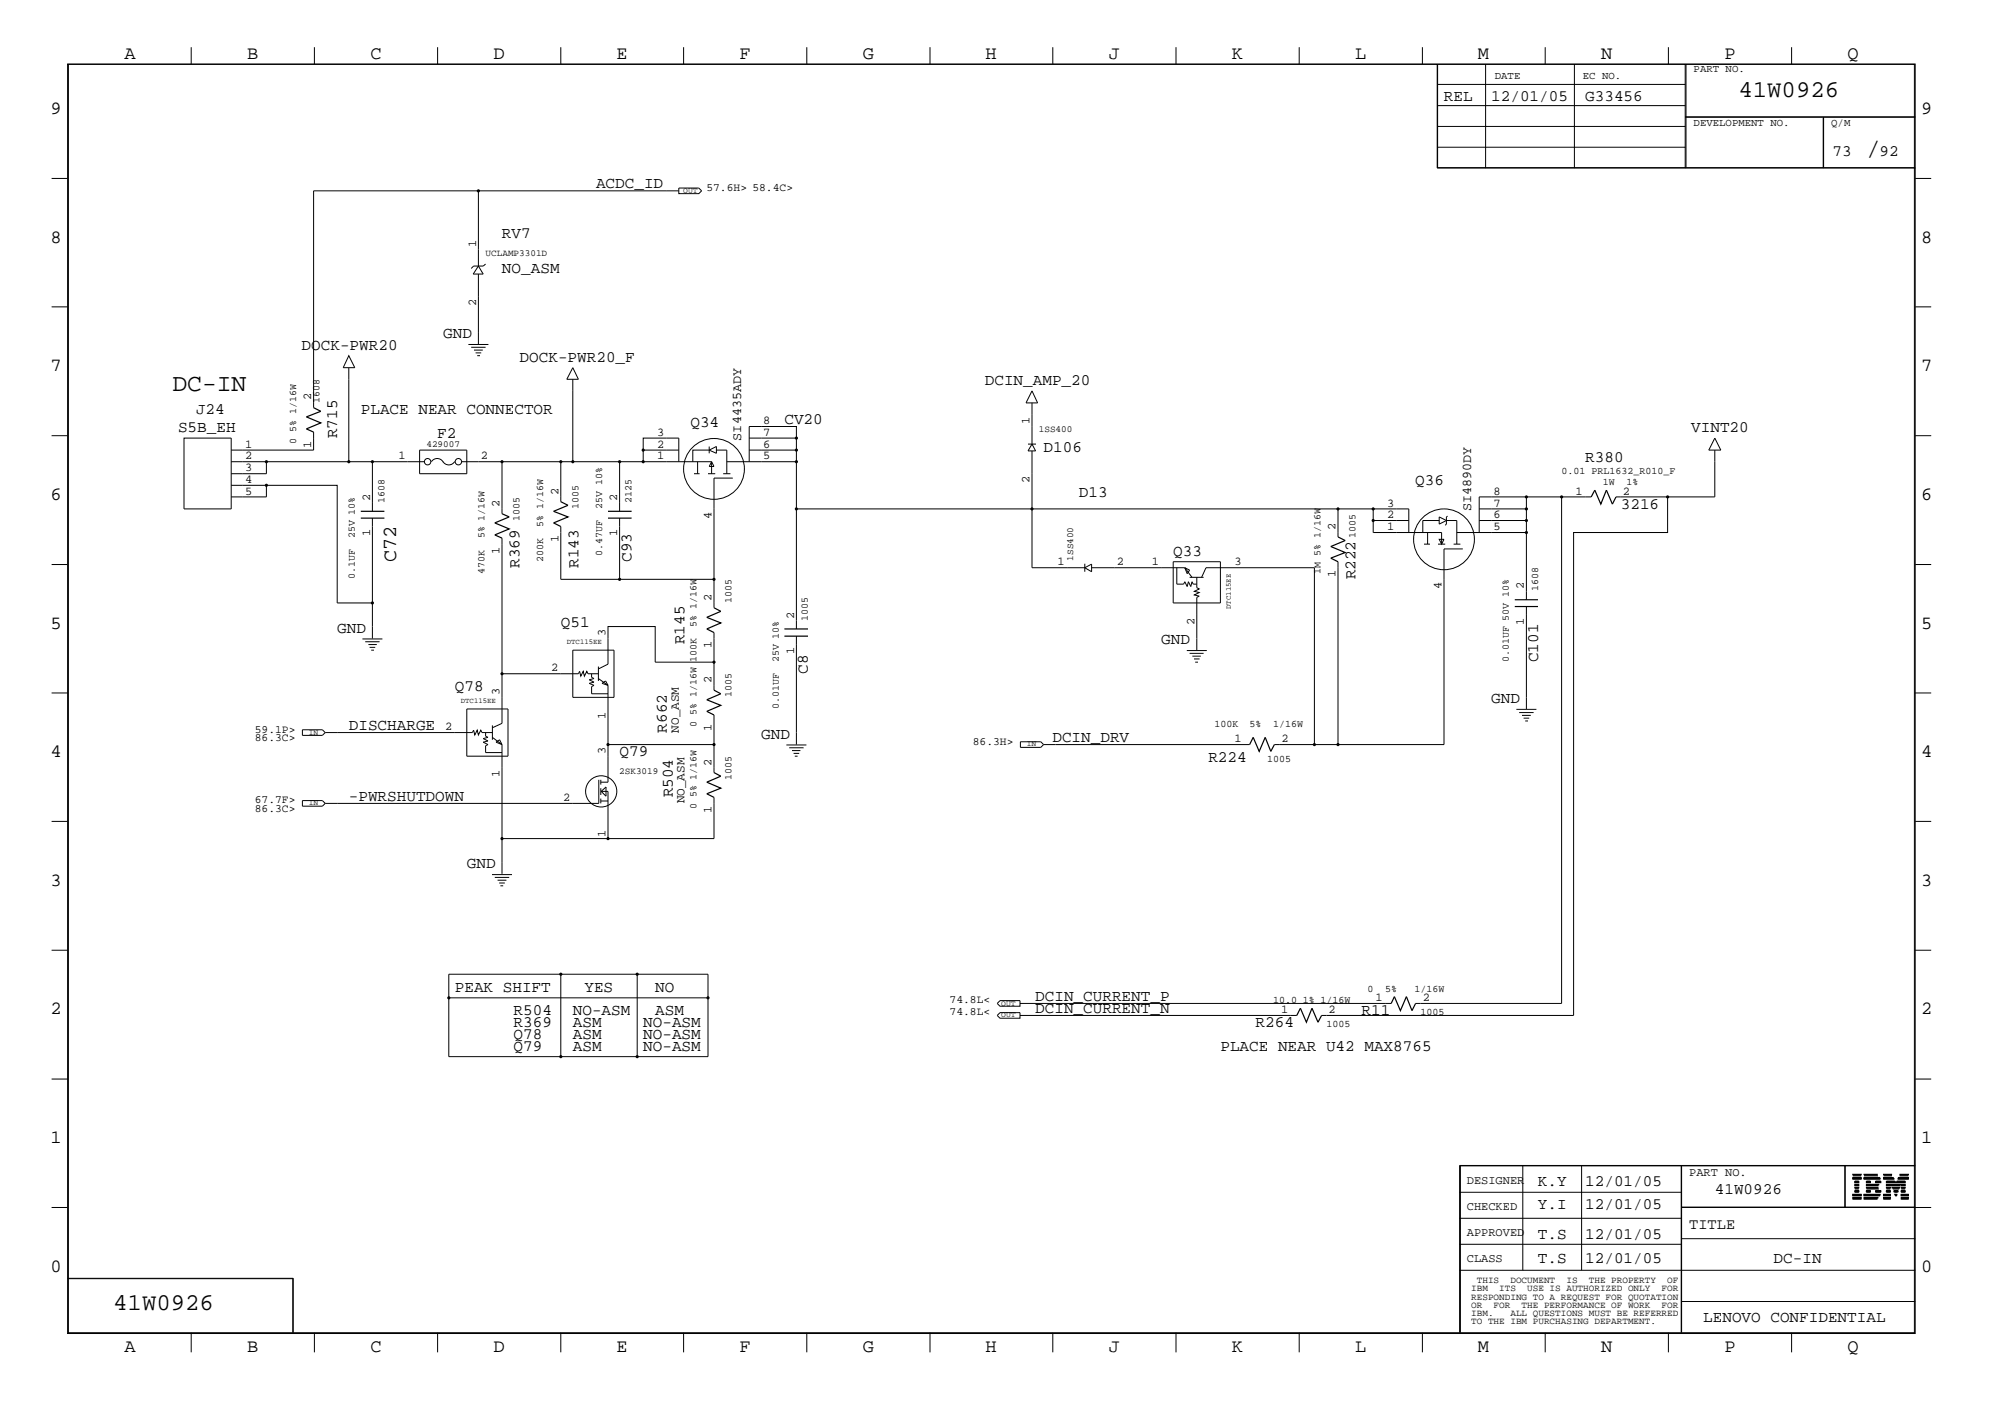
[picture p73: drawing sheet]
<svg xmlns="http://www.w3.org/2000/svg" width="423mm" height="300mm" viewBox="0 0 423 300" stroke-linecap="round" stroke-linejoin="round" font-family="sans-serif">
<defs><g id="words">
<g font-size="5.2">
<text x="395" y="32.9">/</text>
<text x="36.5" y="82.7">DC-IN</text>
</g>
<g font-size="5.1">
<text x="368" y="20.5">41W0926</text>
<text x="24" y="277.2">41W0926</text>
</g>
<text font-size="4.2" x="83.8" y="118.9" transform="rotate(-90 83.8 118.9)">C72</text>
<g font-size="4">
<text x="26.3" y="12.5">A</text>
<text x="52.3" y="12.5">B</text>
<text x="78.4" y="12.5">C</text>
<text x="104.5" y="12.5">D</text>
<text x="130.5" y="12.5">E</text>
<text x="156.5" y="12.5">F</text>
<text x="182.6" y="12.5">G</text>
<text x="208.6" y="12.5">H</text>
<text x="234.7" y="12.5">J</text>
<text x="260.8" y="12.5">K</text>
<text x="286.9" y="12.5">L</text>
<text x="312.8" y="12.5">M</text>
<text x="338.9" y="12.5">N</text>
<text x="365" y="12.5">P</text>
<text x="391.1" y="12.5">Q</text>
<text x="10.7" y="24.1">9</text>
<text x="406.7" y="24.1">9</text>
<text x="10.7" y="51.4">8</text>
<text x="406.7" y="51.4">8</text>
<text x="10.7" y="78.6">7</text>
<text x="406.7" y="78.6">7</text>
<text x="10.7" y="105.8">6</text>
<text x="406.7" y="105.8">6</text>
<text x="10.7" y="133.1">5</text>
<text x="406.7" y="133.1">5</text>
<text x="10.7" y="160.2">4</text>
<text x="406.7" y="160.2">4</text>
<text x="10.7" y="187.5">3</text>
<text x="406.7" y="187.5">3</text>
<text x="10.7" y="214.6">2</text>
<text x="406.7" y="214.6">2</text>
<text x="10.7" y="241.9">1</text>
<text x="406.7" y="241.9">1</text>
<text x="10.7" y="269.2">0</text>
<text x="406.7" y="269.2">0</text>
<text x="26.3" y="286.2">A</text>
<text x="52.3" y="286.2">B</text>
<text x="78.4" y="286.2">C</text>
<text x="104.5" y="286.2">D</text>
<text x="130.5" y="286.2">E</text>
<text x="156.5" y="286.2">F</text>
<text x="182.6" y="286.2">G</text>
<text x="208.6" y="286.2">H</text>
<text x="234.7" y="286.2">J</text>
<text x="260.8" y="286.2">K</text>
<text x="286.9" y="286.2">L</text>
<text x="312.8" y="286.2">M</text>
<text x="338.9" y="286.2">N</text>
<text x="365" y="286.2">P</text>
<text x="391.1" y="286.2">Q</text>
</g>
<g font-size="3.4">
<text x="305.6" y="21.4">REL</text>
<text x="315.6" y="21.4">12/01/05</text>
<text x="335.5" y="21.4">G33456</text>
<text x="387.9" y="32.9">73</text>
<text x="397.8" y="32.9">92</text>
<text x="126.2" y="39.9">ACDC_ID</text>
<text x="106.3" y="50.4">RV7</text>
<text x="106.3" y="57.8">NO_ASM</text>
<text x="93.8" y="71.5">GND</text>
<text x="63.8" y="74">DOCK-PWR20</text>
<text x="110" y="76.5">DOCK-PWR20_F</text>
<text x="208.4" y="81.5">DCIN_AMP_20</text>
<text x="41.5" y="87.7">J24</text>
<text x="76.4" y="87.7">PLACE NEAR CONNECTOR</text>
<text x="166" y="89.7">CV20</text>
<text x="37.7" y="91.4">S5B_EH</text>
<text x="71.4" y="92.7" transform="rotate(-90 71.4 92.7)">R715</text>
<text x="92.5" y="92.7">F2</text>
<text x="146.1" y="90.3">Q34</text>
<text x="220.9" y="95.7">D106</text>
<text x="358" y="91.4">VINT20</text>
<text x="335.5" y="97.7">R380</text>
<text x="228.3" y="105.2">D13</text>
<text x="299.6" y="102.7">Q36</text>
<text x="343.1" y="107.7">3216</text>
<text x="133.7" y="118.9" transform="rotate(-90 133.7 118.9)">C93</text>
<text x="248.3" y="117.7">Q33</text>
<text x="110" y="120.1" transform="rotate(-90 110 120.1)">R369</text>
<text x="122.4" y="120.1" transform="rotate(-90 122.4 120.1)">R143</text>
<text x="286.9" y="122.6" transform="rotate(-90 286.9 122.6)">R222</text>
<text x="71.4" y="133.9">GND</text>
<text x="118.7" y="132.6">Q51</text>
<text x="144.9" y="136.3" transform="rotate(-90 144.9 136.3)">R145</text>
<text x="245.8" y="136.3">GND</text>
<text x="171" y="142.6" transform="rotate(-90 171 142.6)">C8</text>
<text x="325.5" y="140.1" transform="rotate(-90 325.5 140.1)">C101</text>
<text x="96.3" y="146.3">Q78</text>
<text x="315.6" y="148.8">GND</text>
<text x="73.8" y="154.5">DISCHARGE</text>
<text x="141.1" y="155" transform="rotate(-90 141.1 155)">R662</text>
<text x="131.1" y="160">Q79</text>
<text x="161.1" y="156.3">GND</text>
<text x="222.8" y="157.1">DCIN_DRV</text>
<text x="255.8" y="161.3">R224</text>
<text x="73.8" y="169.5">-PWRSHUTDOWN</text>
<text x="142.4" y="168.7" transform="rotate(-90 142.4 168.7)">R504</text>
<text x="98.8" y="183.7">GND</text>
<text x="96.3" y="209.9">PEAK SHIFT</text>
<text x="123.7" y="209.9">YES</text>
<text x="138.7" y="209.9">NO</text>
<text x="108.7" y="214.9">R504</text>
<text x="121.2" y="214.9">NO-ASM</text>
<text x="138.7" y="214.9">ASM</text>
<text x="219.1" y="214.4">DCIN_CURRENT_N</text>
<text x="219.1" y="211.8">DCIN_CURRENT_P</text>
<text x="288.2" y="214.9">R11</text>
<text x="108.7" y="219.9">Q78</text>
<text x="108.7" y="217.3">R369</text>
<text x="121.2" y="219.9">ASM</text>
<text x="121.2" y="217.3">ASM</text>
<text x="136.1" y="219.9">NO-ASM</text>
<text x="136.1" y="217.3">NO-ASM</text>
<text x="265.8" y="217.3">R264</text>
<text x="108.7" y="222.3">Q79</text>
<text x="121.2" y="222.3">ASM</text>
<text x="136.1" y="222.3">NO-ASM</text>
<text x="258.3" y="222.3">PLACE NEAR U42 MAX8765</text>
<text x="325.5" y="251">K.Y</text>
<text x="335.5" y="251">12/01/05</text>
<text x="325.5" y="255.9">Y.I</text>
<text x="335.5" y="255.9">12/01/05</text>
<text x="363" y="252.7">41W0926</text>
<text x="325.5" y="262.2">T.S</text>
<text x="335.5" y="262.2">12/01/05</text>
<text x="325.5" y="267.2">T.S</text>
<text x="335.5" y="267.2">12/01/05</text>
<text x="375.4" y="267.2">DC-IN</text>
<text x="360.5" y="279.7">LENOVO CONFIDENTIAL</text>
</g>
<text font-size="3.2" x="357.5" y="260">TITLE</text>
<g font-size="2.8">
<text x="156.9" y="93.2" transform="rotate(-90 156.9 93.2)">SI4435ADY</text>
<text x="311.4" y="108.2" transform="rotate(-90 311.4 108.2)">SI4890DY</text>
</g>
<g font-size="2.7">
<text x="143.7" y="155" transform="rotate(-90 143.7 155)">NO_ASM</text>
<text x="144.9" y="170" transform="rotate(-90 144.9 170)">NO_ASM</text>
</g>
<g font-size="2.5">
<text x="100.8" y="52.3" transform="rotate(-90 100.8 52.3)">1</text>
<text x="100.8" y="64.9" transform="rotate(-90 100.8 64.9)">2</text>
<text x="65.9" y="84.8" transform="rotate(-90 65.9 84.8)">2</text>
<text x="161.5" y="89.7">8</text>
<text x="217.9" y="89.7" transform="rotate(-90 217.9 89.7)">1</text>
<text x="51.9" y="94.7">1</text>
<text x="65.9" y="94.7" transform="rotate(-90 65.9 94.7)">1</text>
<text x="139.1" y="94.7">2</text>
<text x="139.1" y="92.2">3</text>
<text x="161.5" y="94.7">6</text>
<text x="161.5" y="92.2">7</text>
<text x="51.9" y="99.7">3</text>
<text x="51.9" y="97.2">2</text>
<text x="84.3" y="97.2">1</text>
<text x="101.8" y="97.2">2</text>
<text x="139.1" y="97.2">1</text>
<text x="161.5" y="97.2">5</text>
<text x="51.9" y="104.7">5</text>
<text x="51.9" y="102.2">4</text>
<text x="78.3" y="105.9" transform="rotate(-90 78.3 105.9)">2</text>
<text x="105.7" y="107.2" transform="rotate(-90 105.7 107.2)">2</text>
<text x="118.2" y="104.7" transform="rotate(-90 118.2 104.7)">2</text>
<text x="130.6" y="105.9" transform="rotate(-90 130.6 105.9)">2</text>
<text x="217.9" y="102.2" transform="rotate(-90 217.9 102.2)">2</text>
<text x="293.6" y="107.2">3</text>
<text x="316.1" y="107.2">7</text>
<text x="316.1" y="104.7">8</text>
<text x="333.5" y="104.7">1</text>
<text x="343.5" y="104.7">2</text>
<text x="78.3" y="113.5" transform="rotate(-90 78.3 113.5)">1</text>
<text x="130.6" y="113.5" transform="rotate(-90 130.6 113.5)">1</text>
<text x="150.6" y="109.7" transform="rotate(-90 150.6 109.7)">4</text>
<text x="282.7" y="112.2" transform="rotate(-90 282.7 112.2)">2</text>
<text x="293.6" y="109.6">2</text>
<text x="293.6" y="112.2">1</text>
<text x="316.1" y="112.2">5</text>
<text x="316.1" y="109.6">6</text>
<text x="105.7" y="117.2" transform="rotate(-90 105.7 117.2)">1</text>
<text x="118.2" y="114.7" transform="rotate(-90 118.2 114.7)">1</text>
<text x="223.9" y="119.6">1</text>
<text x="236.4" y="119.6">2</text>
<text x="243.8" y="119.6">1</text>
<text x="261.3" y="119.6">3</text>
<text x="282.7" y="122.2" transform="rotate(-90 282.7 122.2)">1</text>
<text x="305.1" y="124.6" transform="rotate(-90 305.1 124.6)">4</text>
<text x="322.6" y="124.6" transform="rotate(-90 322.6 124.6)">2</text>
<text x="150.6" y="127.1" transform="rotate(-90 150.6 127.1)">2</text>
<text x="168.1" y="130.9" transform="rotate(-90 168.1 130.9)">2</text>
<text x="128.2" y="134.6" transform="rotate(-90 128.2 134.6)">3</text>
<text x="150.6" y="137.2" transform="rotate(-90 150.6 137.2)">1</text>
<text x="252.8" y="132.2" transform="rotate(-90 252.8 132.2)">2</text>
<text x="322.6" y="132.2" transform="rotate(-90 322.6 132.2)">1</text>
<text x="116.7" y="142.1">2</text>
<text x="168.1" y="138.3" transform="rotate(-90 168.1 138.3)">1</text>
<text x="105.7" y="147.1" transform="rotate(-90 105.7 147.1)">3</text>
<text x="150.6" y="144.6" transform="rotate(-90 150.6 144.6)">2</text>
<text x="94.2" y="154.5">2</text>
<text x="128.2" y="152.1" transform="rotate(-90 128.2 152.1)">1</text>
<text x="150.6" y="154.6" transform="rotate(-90 150.6 154.6)">1</text>
<text x="128.2" y="159.5" transform="rotate(-90 128.2 159.5)">3</text>
<text x="261.3" y="157.1">1</text>
<text x="271.3" y="157.1">2</text>
<text x="105.7" y="164.5" transform="rotate(-90 105.7 164.5)">1</text>
<text x="150.6" y="162.1" transform="rotate(-90 150.6 162.1)">2</text>
<text x="119.2" y="169.5">2</text>
<text x="150.6" y="172" transform="rotate(-90 150.6 172)">1</text>
<text x="128.2" y="177" transform="rotate(-90 128.2 177)">1</text>
<text x="271.2" y="214.4">1</text>
<text x="281.2" y="214.4">2</text>
<text x="291.2" y="211.8">1</text>
<text x="301.2" y="211.8">2</text>
<text x="310.5" y="250.6">DESIGNER</text>
<text x="357.5" y="248.8">PART NO.</text>
<text x="310.5" y="256.1">CHECKED</text>
<text x="310.5" y="261.5">APPROVED</text>
<text x="310.5" y="267">CLASS</text>
</g>
<g font-size="2.4">
<text x="149.5" y="40.4">57.6H&gt; 58.4C&gt;</text>
<text x="53.9" y="155">59.1P&gt;</text>
<text x="53.9" y="156.8">86.3C&gt;</text>
<text x="205.9" y="157.6">86.3H&gt;</text>
<text x="53.9" y="171.8">86.3C&gt;</text>
<text x="53.9" y="170">67.7F&gt;</text>
<text x="201" y="214.9">74.8L&lt;</text>
<text x="201" y="212.3">74.8L&lt;</text>
</g>
<g font-size="2.3">
<text x="316.4" y="16.7">DATE</text>
<text x="335" y="16.7">EC NO.</text>
<text x="358.5" y="15.2">PART NO.</text>
<text x="358.5" y="26.6">DEVELOPMENT NO.</text>
<text x="387.6" y="26.6">Q/M</text>
</g>
<g font-size="2.1">
<text x="67.6" y="85.3" transform="rotate(-90 67.6 85.3)">1608</text>
<text x="62.7" y="94" transform="rotate(-90 62.7 94)">0</text>
<text x="62.7" y="91.4" transform="rotate(-90 62.7 91.4)">5% 1/16W</text>
<text x="330.5" y="100.2">0.01 PRL1632_R010_F</text>
<text x="81.4" y="106.4" transform="rotate(-90 81.4 106.4)">1608</text>
<text x="122.4" y="107.7" transform="rotate(-90 122.4 107.7)">1005</text>
<text x="127.4" y="107.7" transform="rotate(-90 127.4 107.7)">25V 10%</text>
<text x="133.7" y="106.4" transform="rotate(-90 133.7 106.4)">2125</text>
<text x="339.3" y="102.7">1W</text>
<text x="344.3" y="102.7">1%</text>
<text x="75.1" y="113.9" transform="rotate(-90 75.1 113.9)">25V 10%</text>
<text x="102.5" y="113.9" transform="rotate(-90 102.5 113.9)">5% 1/16W</text>
<text x="110" y="110.2" transform="rotate(-90 110 110.2)">1005</text>
<text x="115" y="111.4" transform="rotate(-90 115 111.4)">5% 1/16W</text>
<text x="286.9" y="113.9" transform="rotate(-90 286.9 113.9)">1005</text>
<text x="115" y="118.9" transform="rotate(-90 115 118.9)">200K</text>
<text x="127.4" y="117.7" transform="rotate(-90 127.4 117.7)">0.47UF</text>
<text x="75.1" y="122.6" transform="rotate(-90 75.1 122.6)">0.1UF</text>
<text x="102.5" y="121.4" transform="rotate(-90 102.5 121.4)">470K</text>
<text x="279.5" y="121.4" transform="rotate(-90 279.5 121.4)">1M 5% 1/16W</text>
<text x="325.5" y="125.1" transform="rotate(-90 325.5 125.1)">1608</text>
<text x="154.9" y="127.6" transform="rotate(-90 154.9 127.6)">1005</text>
<text x="171" y="131.3" transform="rotate(-90 171 131.3)">1005</text>
<text x="147.4" y="132.6" transform="rotate(-90 147.4 132.6)">5% 1/16W</text>
<text x="164.8" y="140.1" transform="rotate(-90 164.8 140.1)">25V 10%</text>
<text x="319.4" y="140.1" transform="rotate(-90 319.4 140.1)">0.01UF 50V 10%</text>
<text x="154.9" y="147.6" transform="rotate(-90 154.9 147.6)">1005</text>
<text x="147.4" y="153.8" transform="rotate(-90 147.4 153.8)">0</text>
<text x="147.4" y="151.3" transform="rotate(-90 147.4 151.3)">5% 1/16W 100K</text>
<text x="164.8" y="150" transform="rotate(-90 164.8 150)">0.01UF</text>
<text x="257" y="153.8">100K</text>
<text x="264.5" y="153.8">5%</text>
<text x="269.5" y="153.8">1/16W</text>
<text x="268.2" y="161.3">1005</text>
<text x="154.9" y="165" transform="rotate(-90 154.9 165)">1005</text>
<text x="147.4" y="171.3" transform="rotate(-90 147.4 171.3)">0</text>
<text x="147.4" y="168.7" transform="rotate(-90 147.4 168.7)">5% 1/16W</text>
<text x="289.5" y="209.9">0</text>
<text x="293.2" y="209.9">5%</text>
<text x="299.4" y="209.9">1/16W</text>
<text x="269.5" y="212.3">10.0</text>
<text x="275.8" y="212.3">1% 1/16W</text>
<text x="300.7" y="214.9">1005</text>
<text x="280.8" y="217.3">1005</text>
</g>
<g font-size="2">
<text x="102.8" y="54.1">UCLAMP3301D</text>
<text x="90.3" y="94.5">429007</text>
<text x="219.9" y="91.4">1SS400</text>
<text x="227.2" y="118.6" transform="rotate(-90 227.2 118.6)">1SS400</text>
<text x="131.1" y="163.7">2SK3019</text>
<text x="311.4" y="273.2">IBM</text>
<text x="311.4" y="275">RESPONDING TO A REQUEST FOR QUOTATION</text>
<text x="312.6" y="271.4">THIS</text>
<text x="317.3" y="273.2">ITS</text>
<text x="319.7" y="271.4">DOCUMENT</text>
<text x="323.3" y="273.2">USE IS AUTHORIZED ONLY</text>
<text x="331.6" y="271.4">IS</text>
<text x="336.3" y="271.4">THE PROPERTY</text>
<text x="351.7" y="273.2">FOR</text>
<text x="352.9" y="271.4">OF</text>
<text x="311.4" y="276.7">OR</text>
<text x="311.4" y="278.6">IBM.</text>
<text x="311.4" y="280.2">TO THE IBM PURCHASING DEPARTMENT.</text>
<text x="316.1" y="276.7">FOR</text>
<text x="319.7" y="278.6">ALL QUESTIONS MUST BE REFERRED</text>
<text x="322.1" y="276.7">THE PERFORMANCE OF WORK</text>
<text x="351.7" y="276.7">FOR</text>
</g>
<g font-size="1.7">
<text x="144.6" y="40.8">OUT</text>
<text x="65.4" y="155.4">IN</text>
<text x="217.3" y="157.9">IN</text>
<text x="65.4" y="170.3">IN</text>
<text x="211.9" y="212.9">OUT</text>
<text x="211.9" y="215.3">OUT</text>
</g>
<g font-size="1.6">
<text x="260.5" y="128.9" transform="rotate(-90 260.5 128.9)">DTC115EE</text>
<text x="120" y="136.3">DTC115EE</text>
<text x="97.5" y="148.8">DTC115EE</text>
</g>
</g></defs>
<g fill="none" stroke="#000" stroke-width=".25">
<path d="M66.4 86.3l1.5 .7-3 1.2 3 1.3-3 1.3 1.5 .6M76.4 109.6h5M76.4 108.2h5M106.3 108.7l1.5 .7-3.1 1.3 3.1 1.2-3.1 1.3 1.6 .7M118.7 106.2l1.5 .7-3 1.3 3 1.2-3 1.3 1.5 .7M128.7 109.6h5M128.7 108.2h5M283.2 113.6l1.5 .8-3 1.3 3 1.2-3 1.2 1.5 .8M336.8 105.2l.8-1.5 1.2 3 1.2-3 1.3 3 .8-1.5M151.1 128.6l1.5 .8-3 1.2 3 1.2-3 1.3 1.5 .8M166 134.6h5M166 133.1h5"/>
<path d="M320.6 128.4h4.9M320.6 126.9h4.9M151.1 146.1l1.5 .7-3 1.3 3 1.2-3 1.2 1.5 .8M264.5 157.6l.8-1.6 1.2 3 1.3-3 1.2 3 .7-1.4M151.1 163.5l1.5 .8-3 1.2 3 1.3-3 1.2 1.5 .7M274.5 214.9l.8-1.5 1.2 2.9 1.2-2.9 1.3 2.9 .7-1.4M294.5 212.3l.6-1.4 1.3 3 1.3-3 1.2 3 .7-1.6"/>
</g>
<g fill="none" stroke="#000" stroke-width=".21">
<path d="M14.3 13.5h391.1v268.7h-391.1zM14.5 13.6h390.7v268.4h-390.7zM40.5 10v3.5M66.5 10v3.5M92.6 10v3.5M118.7 10v3.5M144.7 10v3.5M170.8 10v3.5M196.9 10v3.5M222.8 10v3.5M248.9 10v3.5M275 10v3.5"/>
<path d="M301.1 10v3.5M304.2 13.5v22.1h101.2M304.2 17.9h52.5M304.3 13.5v22.1M314.5 13.5v22.1M327.1 10v3.5M333.2 13.5v22.1M353.1 10v3.5M356.7 13.5v22.1M356.9 13.5v22.1M379.2 10v3.5M10.9 37.8h3.4"/>
<path d="M143.7 39.8h4.2l.6 .6-.6 .6h-4.2zM304.2 35.5h101.2M304.2 26.8h52.5M304.2 22.4h52.5M304.3 31.2h52.4M356.7 24.8h48.7M356.7 24.7h48.7M385.9 24.8v10.8M386 24.8v10.8M405.4 37.8h3.4M101.3 40.4v15.9l-1.1 1.7h2.1l-1-1.7M101.3 58v14.8"/>
<path d="M102.8 55.9l-.5 .4h-2.1l-.5 .5M143.7 40.4h-77.3v45.9M10.9 64.9h3.4M73.8 75.3l1.3 2.5h-2.5zM73.8 77.8v19.9M99.1 72.9h4.3M99.7 73.5h3.1M100.3 74.1h1.9M100.7 74.7h1.2M101 75.3h.6M121.2 77.8l1.2 2.5h-2.4zM405.4 64.9h3.4"/>
<path d="M10.9 92.2h3.4M38.9 92.7h10v15h-10zM48.9 97.7h40.9M56.4 97.7v2.5h-7.5M66.4 91.4v3.9h-17.5M78.8 97.7v10.5M88.8 95.3h10v4.9h-10zM91.3 97.7a1.44 1.44 0 0 1 2.5 .1M96.2 97.7a1.44 1.44 0 0 1-2.4 0M97.8 97.7h20.9M106.3 97.7v11M118.7 97.7v8.5"/>
<path d="M121.2 80.3v17.4h-2.5M121.2 97.7h9.9v10.5M131.1 97.7h19.5M136.1 97.7v-5h7.6v5M136.1 95.3h7.6M147.7 97.7v2.5M150.1 95.3h-3.5v2.4M150.1 94.5v1.4M150.1 95.3l1.5-.8v1.4zM150.6 97.7v2.5M150.6 97.7l.5 1h-1zM151.6 95.3h2.2v4.9"/>
<path d="M153.8 97.7h14.8v10M158.6 95.3h10M158.6 92.7h10M168.6 95.3v-5h-10v7.4M168.6 95.3v2.4M217.6 94h1.7M218.4 95.4v24.7h11.2l1.5 .9v-1.6l-1.5 .7M218.4 85.3v8.7l-.8 1.4h1.6l-.8-1.4M218.4 82.7l1.2 2.6h-2.4zM363 95.3v9.9h-10v7.5h-19.9v102.2h-53.4M363 92.7l1.2 2.6h-2.5zM405.4 92.2h3.4"/>
<path d="M10.9 119.5h3.4M48.9 105.2h7.5v-2.5h15v24.9h7.4v-18M48.9 102.7h7.5M106.3 113.9v39.2l-2.1 .9M118.7 111.4v11.2h32.4M131.1 109.6v13M146.9 100.2h1.2M149.9 100.2h1.5M153.1 100.2h1.5M155.1 101.2h-4v27.4M168.6 107.7v25.4M168.6 107.7h129.6v5"/>
<path d="M229.6 119.3v1.7M248.3 118.9h10v8.7h-10zM283.2 107.7v5.9M283.2 118.9v38.7M290.7 107.7v5h14.4v2.4M290.7 110.2h7.5M301.4 115.1h1.3M302.2 112.7v2.4M304.4 115.1h1.5M304.6 114.1h1l-.5 1zM304.6 110.2h-3.4v2.5M306.2 110.2l-1.6-.8v1.5l1.6-.7h2.2v4.9"/>
<path d="M306.4 109.2l-.2 .2v1.5l-.3 .3M307.7 115.1h1.4M308.4 112.7h14.7M309.6 116.2h-4v41.4h-27.4M313.1 107.7h10v2.5M313.1 110.2h10M323.1 107.7v-2.5h-10v7.5M323.1 105.2h13.7M323.1 110.2v16.7M330.5 105.2v107.1h-30.9M342.1 105.2h10.9M405.4 119.5h3.4"/>
<path d="M76.7 135.2h4.2M77.3 135.8h3M78 136.4h1.8M78.2 137h1.2M78.6 137.6h.6M78.8 127.6v7.5M121.2 137.6h8.8v10h-8.8zM151.1 133.9v6.2h-12.4v-7.5h-10v7.9l-2 1.1M168.6 134.6v23M231.1 120.1h19.7M249.1 120.1v3.5h1.4l.3-.5 .5 1 .2-1 .6 1 .2-1 .3 .5h.7M250.8 120.1l1 .6-.5 .7z"/>
<path d="M250.8 120.1l1.5 2.1M251.2 137.7h4.2M251.8 122.2h3M251.8 138.3h3M252.4 138.9h1.8M252.7 139.4h1.2M253.3 122.2v2.2l.5 .2-1 .5 1 .3-1 .5 1 .3-.5 .2v11.2M254.3 122.2l1-2.1h22.9v37.5h-8.5M323.1 128.4v21.6M10.9 146.6h3.4M64 154.4h4.2l.6 .6-.6 .6h-4.2zM68.8 155h31.2l.2-.5 .3 1 .5-1 .3 1 .5-1 .2 .5h2.2"/>
<path d="M98.8 150h8.7v10h-8.7zM102.8 155v.8l.5 .2-1 .3 1 .5-1 .3 1 .5-.5 .2v1.5h3.5M104.2 153.5v3M104.2 156l2.1 1.6M105 157.1l.7-.6 .6 1.1zM106.3 142.6h16.1l.3-.5 .2 1 .5-1 .3 1 .5-1 .3 .5h2.2M106.3 157.6v27.3M125.2 142.6v.7l.5 .3-1 .2 1 .6-1 .2 1 .4-.5 .3v1.5h3.5M126.7 141.1v3M126.7 143.6l2 1.4M127.4 144.6l.8-.5 .5 .9zM128.7 145v20.5h-1.5"/>
<path d="M151.1 151.3v6.3h-22.4M151.1 140.1v6M151.1 157.6v5.9M166.5 157.6h4.2M167 158.2h3.1M167.6 158.8h1.8M168 159.4h1.2M216 157h4.3l.6 .6-.6 .6h-4.3zM220.9 157.6h43.6M253 140.1h.6M321 150.1h4.2M321.6 150.8h3"/>
<path d="M322.2 151.4h1.8M322.5 152h1.2M322.8 152.6h.6M405.4 146.6h3.4M10.9 173.8h3.4M64 169.4h4.2l.6 .6-.6 .6h-4.2zM126.7 165v5h-57.9M127.2 165v1M127.2 166.8v1.4M127.2 169v1M127.2 169.5h1.5M127.3 167.5h1.4v10h-22.4"/>
<path d="M127.3 167.5l1-1v2zM151.1 168.7v8.8h-22.4M168.2 160h.6M405.4 173.8h3.4M104.1 185.1h4.3M104.7 185.7h3.1M105.3 186.3h1.9M105.7 186.9h1.1M105.9 187.5h.6M10.9 201.1h3.4M95 206.2h54.9v17.4h-54.9zM95 211.2h54.9"/>
<path d="M118.7 206.2v17.4M134.9 206.2v17.4M211.7 211.8h4.2v1.1h-4.2l-.6-.6zM211.7 214.3h4.2v1.2h-4.2l-.6-.6zM215.9 212.3h78.6M215.9 214.9h58.6M405.4 201.1h3.4M10.9 228.3h3.4M405.4 228.3h3.4M10.9 255.5h3.4M308.9 246.7h96.5M308.9 257.8h47"/>
<path d="M308.9 252.3h47M309.1 246.6v35.4M322.3 246.6v22.2M334.8 246.6v22.2M355.9 246.6v35.4M355.9 255.4h49.5M355.9 255.5h52.9M390.5 246.6v8.9M390.6 246.6v8.9M392.2 253.7h1.8zM392.2 253.6h1.8zM392.2 253.4l1.8 .1z"/>
<path d="M392.2 253l1.8 .1zM392.2 252.8l1.8 .1zM392.2 252.7l1.8 .1zM392.2 249.4l1.8 .1zM392.2 249.3l1.8 .1zM392.2 249.2l1.8 .1zM392.2 248.8h1.8zM392.2 248.7h1.8zM392.2 248.5l1.8 .1zM392.6 252.3h.8zM392.6 252.1l.8 .1zM392.6 252l.8 .1z"/>
<path d="M392.6 251.6h.8zM392.6 251.5h.8zM392.6 251.3l.8 .1zM392.6 250.9l.8 .1zM392.6 250.8h.8zM392.6 250.6l.8 .1zM392.6 250.2l.8 .1zM392.6 250l.8 .1zM392.6 249.9h.8zM394.5 253.7h2.8zM394.5 253.6h2.9zM394.5 253.4l3 .1z"/>
<path d="M394.5 248.8h3zM394.5 248.7h2.9zM394.5 248.5l2.8 .1zM394.5 253l3.3 .1zM394.5 252.8l3.4 .1zM394.5 252.7l3.4 .1zM394.5 249.4l3.4 .1zM394.5 249.3l3.4 .1zM394.5 249.2l3.3 .1zM395.1 251.6h2.6zM395.1 251.5h2.5zM395.1 251.3l2.4 .1z"/>
<path d="M395.1 250.9l2.4 .1zM395.1 250.8h2.5zM395.1 250.6l2.6 .1zM395.1 252.3h.8zM395.1 252.1l.8 .1zM395.1 252l.8 .1zM395.1 250.2l.8 .1zM395.1 250l.8 .1zM395.1 249.9h.8zM397 252.3h1.1zM397 252.1l1.1 .1zM397 252l1.1 .1z"/>
<path d="M397 250.2l1.1 .1zM397 250l1.1 .1zM397 249.9h1.1zM398.7 253.7h1.4zM398.7 253.6h1.4zM398.7 253.4l1.4 .1zM398.7 253l1.4 .1zM398.7 252.8l1.4 .1zM398.7 252.7l1.4 .1zM398.7 249.4l2.2 .1zM398.7 249.3l2.1 .1zM398.7 249.2l2 .1z"/>
<path d="M398.7 248.8h1.8zM398.7 248.7h1.8zM398.7 248.5l1.7 .1zM399.3 252.3h.8zM399.3 252.1l.8 .1zM399.3 252l.8 .1zM399.3 251.6h.8zM399.3 251.5h.8zM399.3 251.3l.8 .1zM399.3 250.9l.8 .1zM399.3 250.8h.8zM399.3 250.6l.8 .1z"/>
<path d="M399.3 250.2l1.9 .1zM399.3 250l1.9 .1zM399.3 249.9h1.8zM400.3 250.6l2 .1zM400.4 250.9l1.8 .1zM400.4 250.8h1.8zM400.5 251.3l1.6 .1zM400.6 251.5h1.5zM400.6 251.6h1.4zM400.9 252.1l.8 .1zM400.9 252l.8 .1zM401 252.3h.7z"/>
<path d="M401.1 252.7l.4 .1zM401.2 252.8l.3 .1zM401.2 253l.2 .1zM401.4 250.2l1.9 .1zM401.5 250l1.8 .1zM401.5 249.9h1.8zM401.7 249.4l2.2 .1zM401.8 249.3l2.1 .1zM401.8 249.2l2.1 .1zM402.1 248.8h1.8zM402.1 248.7h1.8zM402.2 248.5l1.7 .1z"/>
<path d="M402.4 253.7h1.5zM402.4 253.6h1.5zM402.4 253.4l1.5 .1zM402.4 253l1.5 .1zM402.4 252.8l1.5 .1zM402.4 252.7l1.5 .1zM402.4 252.3h.9zM402.4 252.1l.9 .1zM402.4 252l.9 .1zM402.4 251.6h.9zM402.4 251.5h.9zM402.4 251.3l.9 .1z"/>
<path d="M402.4 250.9l.9 .1zM402.4 250.8h.9zM402.4 250.6l.9 .1zM405.4 246.6h-96.5v35.4M14.3 270.5h47.8v11.5M14.3 270.6h47.8M62 270.5v11.5M308.9 268.8h96.5M308.9 263.3h47M355.9 275.4h49.5M355.9 262.1h49.5M40.5 282v4.2"/>
<path d="M66.5 282v4.2M92.6 282v4.2M118.7 282v4.2M144.7 282v4.2M170.8 282v4.2M196.9 282v4.2M222.8 282v4.2M248.9 282v4.2M275 282v4.2M301.1 282v4.2M327.1 282v4.2M353.1 282v4.2"/>
<path d="M379.2 282v4.2"/>
<circle cx="90.5" cy="97.7" r=".68"/>
<circle cx="97" cy="97.7" r=".68"/>
<circle cx="151.1" cy="99.2" r="6.4"/>
<circle cx="305.6" cy="114.1" r="6.4"/>
<circle cx="127.3" cy="167.5" r="3.3"/>
</g>
<g fill="#000">
<circle cx="101.3" cy="40.4" r=".34"/>
<circle cx="56.4" cy="97.7" r=".34"/>
<circle cx="73.8" cy="97.7" r=".34"/>
<circle cx="78.8" cy="97.7" r=".34"/>
<circle cx="106.3" cy="97.7" r=".34"/>
<circle cx="118.7" cy="97.7" r=".34"/>
<circle cx="121.2" cy="97.7" r=".34"/>
<circle cx="131.1" cy="97.7" r=".34"/>
<circle cx="136.1" cy="95.2" r=".34"/>
<circle cx="136.1" cy="97.7" r=".34"/>
<circle cx="168.6" cy="97.7" r=".34"/>
<circle cx="168.6" cy="95.2" r=".34"/>
<circle cx="168.6" cy="92.7" r=".34"/>
<circle cx="56.4" cy="102.7" r=".34"/>
<circle cx="168.6" cy="107.7" r=".34"/>
<circle cx="218.4" cy="107.7" r=".34"/>
<circle cx="283.2" cy="107.7" r=".34"/>
<circle cx="290.7" cy="107.7" r=".34"/>
<circle cx="290.7" cy="110.2" r=".34"/>
<circle cx="323.1" cy="112.7" r=".34"/>
<circle cx="323.1" cy="110.2" r=".34"/>
<circle cx="323.1" cy="107.7" r=".34"/>
<circle cx="323.1" cy="105.2" r=".34"/>
<circle cx="330.5" cy="105.2" r=".34"/>
<circle cx="353" cy="105.2" r=".34"/>
<circle cx="78.8" cy="127.6" r=".34"/>
<circle cx="131.1" cy="122.6" r=".34"/>
<circle cx="151.1" cy="122.6" r=".34"/>
<circle cx="106.3" cy="142.6" r=".34"/>
<circle cx="128.7" cy="157.6" r=".34"/>
<circle cx="151.1" cy="157.6" r=".34"/>
<circle cx="151.1" cy="140.1" r=".34"/>
<circle cx="278.2" cy="157.6" r=".34"/>
<circle cx="283.2" cy="157.6" r=".34"/>
<circle cx="106.3" cy="177.5" r=".34"/>
<circle cx="128.7" cy="177.5" r=".34"/>
<circle cx="95" cy="211.2" r=".34"/>
<circle cx="118.7" cy="206.2" r=".34"/>
<circle cx="134.9" cy="206.2" r=".34"/>
<circle cx="149.9" cy="211.2" r=".34"/>
<circle cx="118.7" cy="223.6" r=".34"/>
<circle cx="134.9" cy="223.6" r=".34"/>
</g>
<use href="#words"/>
</svg>
